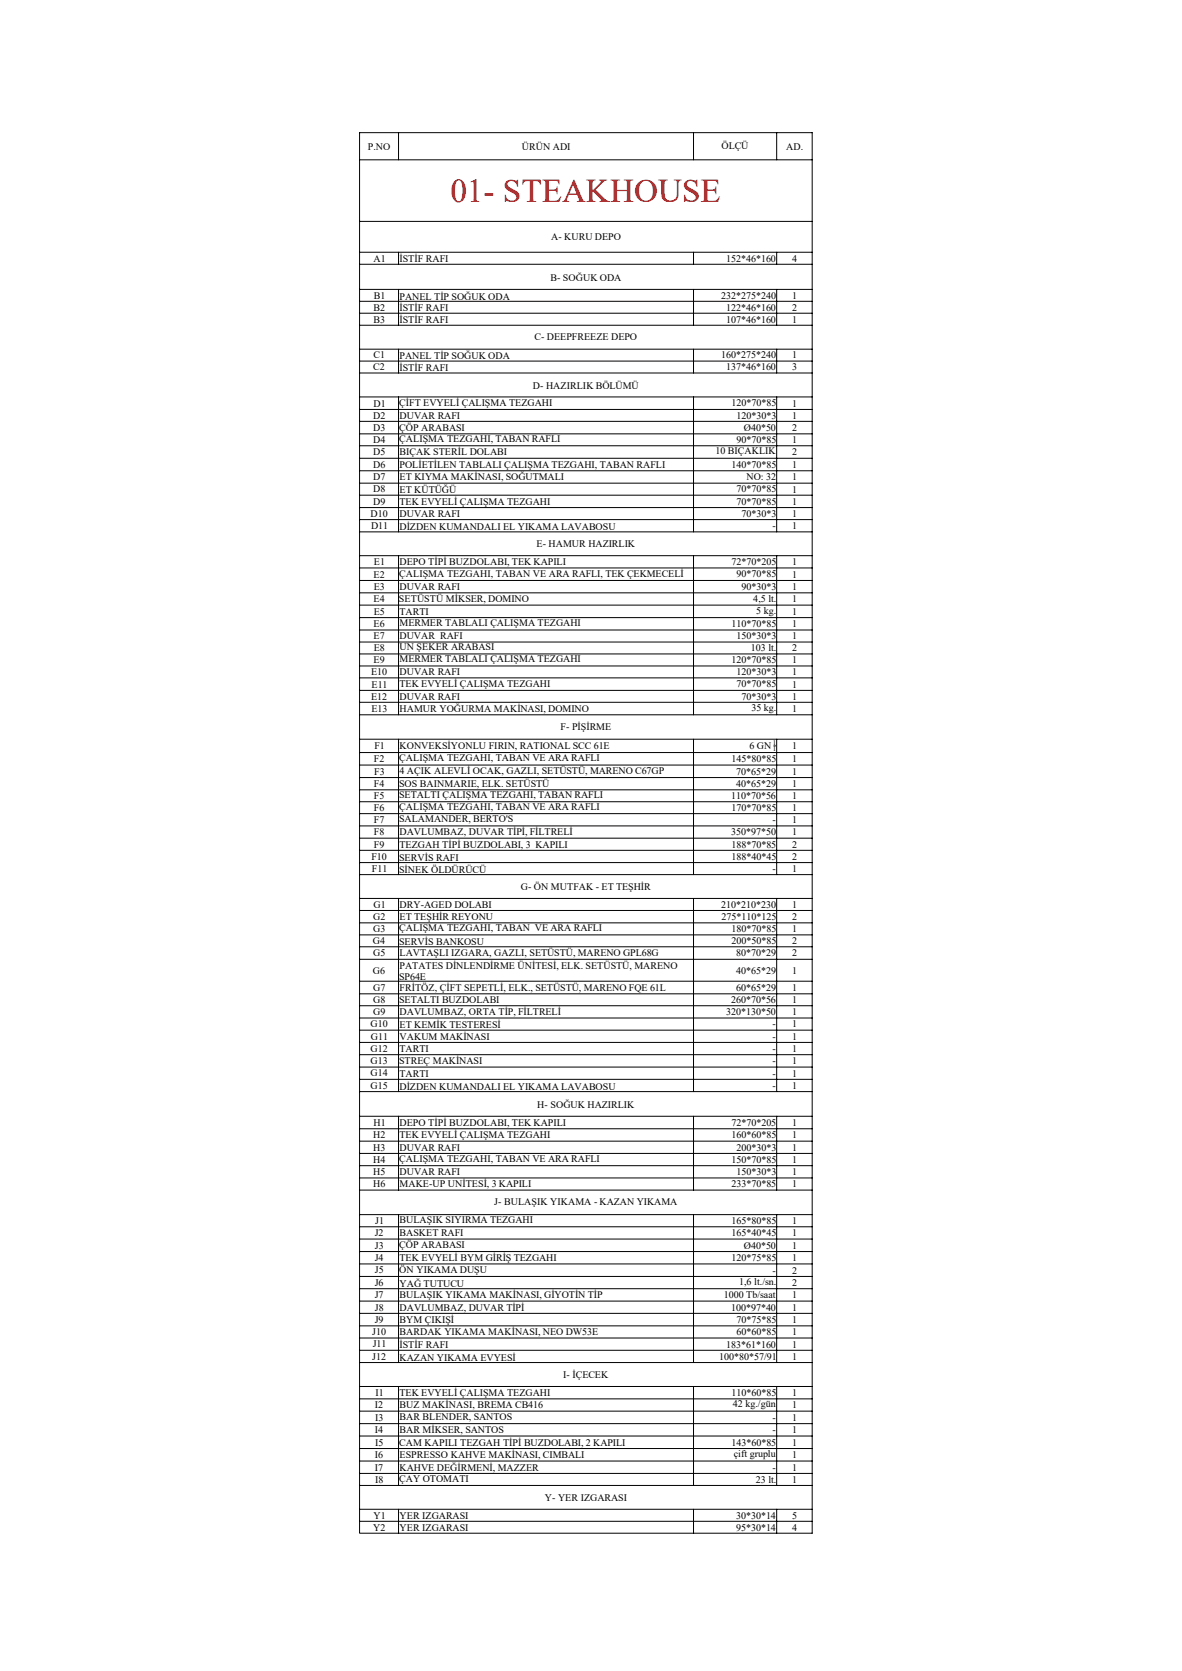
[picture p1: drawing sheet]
<svg xmlns="http://www.w3.org/2000/svg" width="420mm" height="594mm" viewBox="0 0 420 594" stroke-linecap="round" stroke-linejoin="round" font-family="sans-serif">
<defs><g id="words">
<text font-size="11.8" fill="#f00" x="160" y="71.7">01- STEAKHOUSE</text>
<g font-size="3.6">
<text x="130.7" y="53.2">P.NO</text>
<text x="185.5" y="53.4">ÜRÜN ADI</text>
<text x="256.3" y="53.1">ÖLÇÜ</text>
<text x="279.4" y="53.2">AD.</text>
<text x="195.8" y="85.4">A- KURU DEPO</text>
<text x="132.7" y="93">A1</text>
<text x="141.9" y="93.3">İSTİF RAFI</text>
<text x="258" y="93">152*46*160</text>
<text x="281.4" y="93">4</text>
<text x="195.6" y="99.9">B- SOĞUK ODA</text>
<text x="132.8" y="106.2">B1</text>
<text x="141.9" y="106.5">PANEL TİP SOĞUK ODA</text>
<text x="256.2" y="106.2">232*275*240</text>
<text x="281.4" y="106.2">1</text>
<text x="132.7" y="110.4">B2</text>
<text x="141.9" y="110.7">İSTİF RAFI</text>
<text x="258" y="110.4">122*46*160</text>
<text x="281.4" y="110.4">2</text>
<text x="132.7" y="114.6">B3</text>
<text x="141.9" y="114.9">İSTİF RAFI</text>
<text x="258" y="114.6">107*46*160</text>
<text x="281.4" y="114.7">1</text>
<text x="189.9" y="121">C- DEEPFREEZE DEPO</text>
<text x="132.6" y="131.7">C2</text>
<text x="132.8" y="127.4">C1</text>
<text x="141.9" y="132">İSTİF RAFI</text>
<text x="141.9" y="127.7">PANEL TİP SOĞUK ODA</text>
<text x="256.2" y="127.4">160*275*240</text>
<text x="258" y="131.7">137*46*160</text>
<text x="281.4" y="127.4">1</text>
<text x="281.5" y="131.7">3</text>
<text x="189.4" y="138.3">D- HAZIRLIK BÖLÜMÜ</text>
<text x="132.5" y="148.8">D2</text>
<text x="132.7" y="144.5">D1</text>
<text x="141.9" y="144.5">ÇİFT EVYELİ ÇALIŞMA TEZGAHI</text>
<text x="141.9" y="148.8">DUVAR RAFI</text>
<text x="259.9" y="144.5">120*70*85</text>
<text x="261.7" y="148.8">120*30*3</text>
<text x="281.4" y="144.5">1</text>
<text x="281.4" y="148.8">1</text>
<text x="132.6" y="153.2">D3</text>
<text x="141.9" y="153.2">ÇÖP ARABASI</text>
<text x="264.3" y="153.2">Ø40*50</text>
<text x="281.4" y="153.2">2</text>
<text x="132.5" y="157.6">D4</text>
<text x="132.6" y="161.9">D5</text>
<text x="141.9" y="157.2">ÇALIŞMA TEZGAHI, TABAN RAFLI</text>
<text x="141.9" y="161.8">BIÇAK STERİL DOLABI</text>
<text x="254.2" y="161.5">10 BIÇAKLIK</text>
<text x="261.7" y="157.5">90*70*85</text>
<text x="281.4" y="157.6">1</text>
<text x="281.4" y="161.9">2</text>
<text x="132.5" y="166.3">D6</text>
<text x="141.9" y="166.2">POLİETİLEN TABLALI ÇALIŞMA TEZGAHI, TABAN RAFLI</text>
<text x="259.9" y="166.3">140*70*85</text>
<text x="281.4" y="166.3">1</text>
<text x="132.5" y="170.7">D7</text>
<text x="141.9" y="170.8">ET KIYMA MAKİNASI, SOĞUTMALI</text>
<text x="265.2" y="170.7">NO: 32</text>
<text x="281.4" y="170.7">1</text>
<text x="132.5" y="179.4">D9</text>
<text x="132.6" y="175">D8</text>
<text x="141.9" y="179.4">TEK EVYELİ ÇALIŞMA TEZGAHI</text>
<text x="141.9" y="175.4">ET KÜTÜĞÜ</text>
<text x="261.7" y="175">70*70*85</text>
<text x="261.7" y="179.4">70*70*85</text>
<text x="281.4" y="175.1">1</text>
<text x="281.4" y="179.4">1</text>
<text x="131.7" y="183.8">D10</text>
<text x="141.9" y="183.7">DUVAR RAFI</text>
<text x="263.5" y="183.7">70*30*3</text>
<text x="281.4" y="183.8">1</text>
<text x="131.8" y="188.1">D11</text>
<text x="141.9" y="188.3">DİZDEN KUMANDALI EL YIKAMA LAVABOSU</text>
<text x="274.5" y="188.1">-</text>
<text x="281.4" y="188.1">1</text>
<text x="190.6" y="194.5">E- HAMUR HAZIRLIK</text>
<text x="132.9" y="200.9">E1</text>
<text x="142" y="200.9">DEPO TİPİ BUZDOLABI, TEK KAPILI</text>
<text x="259.9" y="200.9">72*70*205</text>
<text x="281.4" y="200.9">1</text>
<text x="132.8" y="205.3">E2</text>
<text x="132.8" y="209.7">E3</text>
<text x="141.9" y="205.2">ÇALIŞMA TEZGAHI, TABAN VE ARA RAFLI, TEK ÇEKMECELİ</text>
<text x="141.9" y="209.7">DUVAR RAFI</text>
<text x="261.7" y="205.3">90*70*85</text>
<text x="263.5" y="209.7">90*30*3</text>
<text x="281.4" y="209.7">1</text>
<text x="281.4" y="205.3">1</text>
<text x="132.8" y="214.1">E4</text>
<text x="141.8" y="214.1">SETÜSTÜ MİKSER, DOMINO</text>
<text x="267.7" y="213.9">4,5 lt.</text>
<text x="281.4" y="214.1">1</text>
<text x="132.8" y="218.5">E5</text>
<text x="141.9" y="218.5">TARTI</text>
<text x="268.7" y="218.1">5 kg.</text>
<text x="281.4" y="218.5">1</text>
<text x="132.8" y="222.9">E6</text>
<text x="132.8" y="227.2">E7</text>
<text x="141.9" y="227.2">DUVAR RAFI</text>
<text x="141.9" y="222.6">MERMER TABLALI ÇALIŞMA TEZGAHI</text>
<text x="259.9" y="222.9">110*70*85</text>
<text x="261.7" y="227.3">150*30*3</text>
<text x="281.4" y="222.9">1</text>
<text x="281.4" y="227.3">1</text>
<text x="132.8" y="231.5">E8</text>
<text x="142" y="231.2">UN ŞEKER ARABASI</text>
<text x="266.8" y="231.6">103 lt.</text>
<text x="281.4" y="231.5">2</text>
<text x="132.8" y="235.8">E9</text>
<text x="141.9" y="235.5">MERMER TABLALI ÇALIŞMA TEZGAHI</text>
<text x="259.9" y="235.8">120*70*85</text>
<text x="281.4" y="235.8">1</text>
<text x="131.9" y="240">E10</text>
<text x="132" y="244.4">E11</text>
<text x="141.9" y="244.3">TEK EVYELİ ÇALIŞMA TEZGAHI</text>
<text x="141.9" y="240">DUVAR RAFI</text>
<text x="261.7" y="244.3">70*70*85</text>
<text x="261.7" y="240">120*30*3</text>
<text x="281.4" y="244.4">1</text>
<text x="281.4" y="240">1</text>
<text x="131.9" y="248.7">E12</text>
<text x="141.9" y="248.7">DUVAR RAFI</text>
<text x="263.5" y="248.7">70*30*3</text>
<text x="281.4" y="248.7">1</text>
<text x="132" y="253">E13</text>
<text x="141.9" y="253.1">HAMUR YOĞURMA MAKİNASI, DOMINO</text>
<text x="267" y="252.7">35 kg.</text>
<text x="281.4" y="253.1">1</text>
<text x="199.2" y="259.5">F- PİŞİRME</text>
<text x="133" y="266.4">F1</text>
<text x="141.9" y="266.3">KONVEKSİYONLU FIRIN, RATIONAL SCC 61E</text>
<text x="266.3" y="266.3">6 GN</text>
<text x="281.4" y="266.4">1</text>
<text x="132.8" y="270.9">F2</text>
<text x="132.9" y="275.3">F3</text>
<text x="141.9" y="270.6">ÇALIŞMA TEZGAHI, TABAN VE ARA RAFLI</text>
<text x="141.9" y="275.3">4 AÇIK ALEVLİ OCAK, GAZLI, SETÜSTÜ, MARENO C67GP</text>
<text x="259.9" y="270.9">145*80*85</text>
<text x="261.6" y="275.3">70*65*29</text>
<text x="281.4" y="275.4">1</text>
<text x="281.4" y="270.9">1</text>
<text x="132.8" y="279.8">F4</text>
<text x="141.8" y="279.7">SOS BAINMARIE, ELK. SETÜSTÜ</text>
<text x="261.6" y="279.7">40*65*29</text>
<text x="281.4" y="279.8">1</text>
<text x="132.9" y="284.1">F5</text>
<text x="141.8" y="283.7">SETALTI ÇALIŞMA TEZGAHI, TABAN RAFLI</text>
<text x="141.9" y="288">ÇALIŞMA TEZGAHI, TABAN VE ARA RAFLI</text>
<text x="259.8" y="284.1">110*70*56</text>
<text x="281.4" y="284.1">1</text>
<text x="132.8" y="288.3">F6</text>
<text x="132.8" y="292.6">F7</text>
<text x="141.8" y="292.3">SALAMANDER, BERTO'S</text>
<text x="259.9" y="288.3">170*70*85</text>
<text x="274.5" y="292.6">-</text>
<text x="281.4" y="292.6">1</text>
<text x="281.4" y="288.3">1</text>
<text x="132.9" y="296.9">F8</text>
<text x="141.9" y="296.9">DAVLUMBAZ, DUVAR TİPİ, FİLTRELİ</text>
<text x="259.8" y="296.9">350*97*50</text>
<text x="281.4" y="297">1</text>
<text x="132" y="305.6">F10</text>
<text x="132.8" y="301.3">F9</text>
<text x="141.8" y="305.9">SERVİS RAFI</text>
<text x="141.9" y="301.3">TEZGAH TİPİ BUZDOLABI, 3 KAPILI</text>
<text x="259.9" y="301.3">188*70*85</text>
<text x="259.9" y="305.6">188*40*45</text>
<text x="281.4" y="301.3">2</text>
<text x="281.4" y="305.6">2</text>
<text x="132.1" y="310">F11</text>
<text x="141.8" y="310.2">SİNEK ÖLDÜRÜCÜ</text>
<text x="274.5" y="310">-</text>
<text x="281.4" y="310">1</text>
<text x="185" y="316.3">G- ÖN MUTFAK - ET TEŞHİR</text>
<text x="132.7" y="322.7">G1</text>
<text x="142" y="322.7">DRY-AGED DOLABI</text>
<text x="256.2" y="322.7">210*210*230</text>
<text x="281.4" y="322.7">1</text>
<text x="132.5" y="327">G2</text>
<text x="141.9" y="327">ET TEŞHİR REYONU</text>
<text x="256.3" y="327">275*110*125</text>
<text x="281.4" y="327">2</text>
<text x="132.5" y="335.6">G4</text>
<text x="132.6" y="331.3">G3</text>
<text x="141.8" y="335.9">SERVİS BANKOSU</text>
<text x="141.9" y="331">ÇALIŞMA TEZGAHI, TABAN VE ARA RAFLI</text>
<text x="259.9" y="331.3">180*70*85</text>
<text x="259.9" y="335.6">200*50*85</text>
<text x="281.4" y="331.4">1</text>
<text x="281.4" y="335.6">2</text>
<text x="132.6" y="339.9">G5</text>
<text x="141.9" y="339.9">LAVTAŞLI IZGARA, GAZLI, SETÜSTÜ, MARENO GPL68G</text>
<text x="261.6" y="339.9">80*70*29</text>
<text x="281.4" y="340">2</text>
<text x="132.5" y="346.1">G6</text>
<text x="141.9" y="344.3">PATATES DİNLENDİRME ÜNİTESİ, ELK. SETÜSTÜ, MARENO</text>
<text x="261.6" y="346.1">40*65*29</text>
<text x="281.4" y="346.1">1</text>
<text x="132.5" y="352.2">G7</text>
<text x="141.8" y="348.4">SP64E</text>
<text x="141.9" y="352.2">FRİTÖZ, ÇİFT SEPETLİ, ELK., SETÜSTÜ, MARENO FQE 61L</text>
<text x="261.6" y="352.2">60*65*29</text>
<text x="281.4" y="352.2">1</text>
<text x="132.5" y="356.5">G8</text>
<text x="141.8" y="356.5">SETALTI BUZDOLABI</text>
<text x="259.7" y="356.5">260*70*56</text>
<text x="281.4" y="356.6">1</text>
<text x="131.6" y="365.2">G10</text>
<text x="132.5" y="360.8">G9</text>
<text x="141.9" y="360.8">DAVLUMBAZ, ORTA TİP, FİLTRELİ</text>
<text x="141.9" y="365.5">ET KEMİK TESTERESİ</text>
<text x="258" y="360.8">320*130*50</text>
<text x="274.5" y="365.2">-</text>
<text x="281.4" y="365.2">1</text>
<text x="281.4" y="360.9">1</text>
<text x="131.8" y="369.5">G11</text>
<text x="142" y="369.8">VAKUM MAKİNASI</text>
<text x="274.5" y="369.6">-</text>
<text x="281.4" y="369.6">1</text>
<text x="131.7" y="373.9">G12</text>
<text x="141.9" y="373.9">TARTI</text>
<text x="274.5" y="373.9">-</text>
<text x="281.4" y="373.9">1</text>
<text x="131.6" y="382.7">G14</text>
<text x="131.7" y="378.3">G13</text>
<text x="141.8" y="378.2">STREÇ MAKİNASI</text>
<text x="141.9" y="382.7">TARTI</text>
<text x="274.5" y="378.3">-</text>
<text x="274.5" y="382.7">-</text>
<text x="281.4" y="378.3">1</text>
<text x="281.4" y="382.7">1</text>
<text x="131.7" y="387">G15</text>
<text x="141.9" y="387.3">DİZDEN KUMANDALI EL YIKAMA LAVABOSU</text>
<text x="274.5" y="387.1">-</text>
<text x="281.4" y="387.1">1</text>
<text x="190.9" y="393.9">H- SOĞUK HAZIRLIK</text>
<text x="132.7" y="400.2">H1</text>
<text x="141.9" y="400.2">DEPO TİPİ BUZDOLABI, TEK KAPILI</text>
<text x="259.9" y="400.2">72*70*205</text>
<text x="281.4" y="400.2">1</text>
<text x="132.5" y="404.6">H2</text>
<text x="141.9" y="404.6">TEK EVYELİ ÇALIŞMA TEZGAHI</text>
<text x="259.9" y="404.6">160*60*85</text>
<text x="281.4" y="404.6">1</text>
<text x="132.5" y="413.4">H4</text>
<text x="132.6" y="409">H3</text>
<text x="141.9" y="413">ÇALIŞMA TEZGAHI, TABAN VE ARA RAFLI</text>
<text x="141.9" y="409">DUVAR RAFI</text>
<text x="259.9" y="413.3">150*70*85</text>
<text x="261.7" y="409">200*30*3</text>
<text x="281.4" y="409">1</text>
<text x="281.4" y="413.4">1</text>
<text x="132.6" y="417.7">H5</text>
<text x="141.9" y="417.7">DUVAR RAFI</text>
<text x="261.7" y="417.7">150*30*3</text>
<text x="281.4" y="417.7">1</text>
<text x="132.5" y="422.1">H6</text>
<text x="141.9" y="422.1">MAKE-UP UNİTESİ, 3 KAPILI</text>
<text x="259.9" y="422.1">233*70*85</text>
<text x="281.4" y="422.1">1</text>
<text x="175.6" y="428.2">J- BULAŞIK YIKAMA - KAZAN YIKAMA</text>
<text x="133.3" y="435.1">J1</text>
<text x="141.9" y="434.8">BULAŞIK SIYIRMA TEZGAHI</text>
<text x="259.9" y="435.1">165*80*85</text>
<text x="281.4" y="435.1">1</text>
<text x="133.1" y="439.4">J2</text>
<text x="133.2" y="443.8">J3</text>
<text x="141.9" y="443.8">ÇÖP ARABASI</text>
<text x="142" y="439.4">BASKET RAFI</text>
<text x="259.9" y="439.5">165*40*45</text>
<text x="264.3" y="443.8">Ø40*50</text>
<text x="281.4" y="443.9">1</text>
<text x="281.4" y="439.5">1</text>
<text x="133.1" y="448.3">J4</text>
<text x="141.9" y="448.2">TEK EVYELİ BYM GİRİŞ TEZGAHI</text>
<text x="259.9" y="448.3">120*75*85</text>
<text x="281.4" y="448.3">1</text>
<text x="133.2" y="452.7">J5</text>
<text x="141.9" y="452.7">ÖN YIKAMA DUŞU</text>
<text x="274.5" y="452.7">-</text>
<text x="281.4" y="452.7">2</text>
<text x="133.1" y="457.1">J6</text>
<text x="133.1" y="461.5">J7</text>
<text x="141.9" y="461.4">BULAŞIK YIKAMA MAKİNASI, GİYOTİN TİP</text>
<text x="142" y="457.4">YAĞ TUTUCU</text>
<text x="257.2" y="461.5">1000 Tb/saat</text>
<text x="262.6" y="456.8">1,6 lt./sn.</text>
<text x="281.4" y="457.1">2</text>
<text x="281.4" y="461.5">1</text>
<text x="133.2" y="465.8">J8</text>
<text x="141.9" y="465.9">DAVLUMBAZ, DUVAR TİPİ</text>
<text x="259.8" y="465.8">100*97*40</text>
<text x="281.4" y="465.9">1</text>
<text x="133.1" y="470.2">J9</text>
<text x="141.9" y="470.2">BYM ÇIKIŞİ</text>
<text x="261.7" y="470.2">70*75*85</text>
<text x="281.4" y="470.3">1</text>
<text x="132.2" y="474.6">J10</text>
<text x="132.4" y="479">J11</text>
<text x="141.9" y="479.3">İSTİF RAFI</text>
<text x="142" y="474.6">BARDAK YIKAMA MAKİNASI, NEO DW53E</text>
<text x="258" y="479">183*61*160</text>
<text x="261.7" y="474.6">60*60*85</text>
<text x="281.4" y="474.6">1</text>
<text x="281.4" y="479">1</text>
<text x="132.2" y="483.3">J12</text>
<text x="141.9" y="483.6">KAZAN YIKAMA EVYESİ</text>
<text x="255.6" y="483.3">100*80*57/91</text>
<text x="281.4" y="483.4">1</text>
<text x="200.1" y="489.7">I- İÇECEK</text>
<text x="133.4" y="496.2">I1</text>
<text x="141.9" y="496.2">TEK EVYELİ ÇALIŞMA TEZGAHI</text>
<text x="259.9" y="496.2">110*60*85</text>
<text x="281.4" y="496.2">1</text>
<text x="133.2" y="500.6">I2</text>
<text x="141.9" y="500.6">BUZ MAKİNASI, BREMA CB416</text>
<text x="260.4" y="500.3">42 kg./gün</text>
<text x="281.4" y="500.6">1</text>
<text x="133.2" y="509.4">I4</text>
<text x="133.3" y="505">I3</text>
<text x="141.9" y="504.7">BAR BLENDER, SANTOS</text>
<text x="141.9" y="509.4">BAR MİKSER, SANTOS</text>
<text x="274.5" y="505">-</text>
<text x="274.5" y="509.4">-</text>
<text x="281.4" y="505">1</text>
<text x="281.4" y="509.4">1</text>
<text x="133.3" y="513.9">I5</text>
<text x="141.8" y="513.9">CAM KAPILI TEZGAH TİPİ BUZDOLABI, 2 KAPILI</text>
<text x="259.9" y="513.9">143*60*85</text>
<text x="281.4" y="513.9">1</text>
<text x="133.2" y="518.3">I6</text>
<text x="141.9" y="518.3">ESPRESSO KAHVE MAKİNASI, CIMBALI</text>
<text x="260.7" y="517.9">çift gruplu</text>
<text x="281.4" y="518.3">1</text>
<text x="133.2" y="522.7">I7</text>
<text x="133.3" y="527">I8</text>
<text x="141.9" y="526.8">ÇAY OTOMATI</text>
<text x="141.9" y="522.8">KAHVE DEĞİRMENİ, MAZZER</text>
<text x="268.6" y="527.1">23 lt.</text>
<text x="274.5" y="522.7">-</text>
<text x="281.4" y="522.7">1</text>
<text x="281.4" y="527.1">1</text>
<text x="193.6" y="533.4">Y- YER IZGARASI</text>
<text x="132.7" y="539.8">Y1</text>
<text x="142" y="539.8">YER IZGARASI</text>
<text x="261.5" y="539.8">30*30*14</text>
<text x="281.4" y="539.8">5</text>
<text x="132.6" y="544.1">Y2</text>
<text x="142" y="544.1">YER IZGARASI</text>
<text x="261.5" y="544.1">95*30*14</text>
<text x="281.4" y="544.1">4</text>
</g>
<g font-size="2.5">
<text x="274.7" y="264.8">1</text>
<text x="274.7" y="267.1">1</text>
</g>
</g></defs>
<g fill="none" stroke="#000" stroke-width=".36">
<path d="M127.8 47.2h160.8v497.8h-160.8zM127.8 56.8h160.8M141.6 47.2v9.6M246.4 47.2v9.6M276 47.2v9.6M127.8 78.7h160.8M127.8 89.7h160.8M127.8 93.9h160.8M141.6 89.7v4.2M246.4 89.7v4.2M276 89.7v4.2M127.8 102.9h160.8"/>
<path d="M127.8 107.1h160.8M127.8 111.3h160.8M127.8 115.6h160.8M141.6 102.9v12.7M246.4 102.9v12.7M276 102.9v12.7M127.8 124.1h160.8M127.8 128.4h160.8M127.8 132.6h160.8M141.6 124.1v8.5M246.4 124.1v8.5M276 124.1v8.5"/>
<path d="M127.8 141.1h160.8M127.8 145.5h160.8M127.8 149.8h160.8M127.8 154.2h160.8M127.8 158.5h160.8M141.6 141.1v48M246.4 141.1v48M276 141.1v48M127.8 162.9h160.8M127.8 167.3h160.8M127.8 171.7h160.8M127.8 176h160.8"/>
<path d="M127.8 180.4h160.8M127.8 184.7h160.8M127.8 189.1h160.8M127.8 197.5h160.8M141.6 197.5v56.6M246.4 197.5v56.6M276 197.5v56.6M127.8 201.9h160.8M127.8 206.3h160.8M127.8 210.7h160.8M127.8 215.1h160.8M127.8 219.5h160.8"/>
<path d="M127.8 223.9h160.8M127.8 228.2h160.8M127.8 232.5h160.8M127.8 236.7h160.8M127.8 241h160.8M127.8 245.4h160.8M127.8 249.6h160.8M127.8 254.1h160.8M127.8 262.8h160.8M127.8 267.5h160.8M127.8 271.9h160.8M127.8 276.4h160.8"/>
<path d="M141.6 262.8v48.1M246.4 262.8v48.1M275 265.1h.6M276 262.8v48.1M127.8 280.8h160.8M127.8 285h160.8M127.8 289.2h160.8M127.8 293.6h160.8M127.8 297.9h160.8M127.8 302.3h160.8M127.8 306.6h160.8M127.8 310.9h160.8"/>
<path d="M127.8 319.4h160.8M141.6 319.4v68.6M246.4 319.4v68.6M276 319.4v68.6M127.8 323.6h160.8M127.8 328h160.8M127.8 332.3h160.8M127.8 336.5h160.8M127.8 341h160.8M127.8 348.8h160.8M127.8 353.3h160.8M127.8 357.5h160.8"/>
<path d="M127.8 361.9h160.8M127.8 366.2h160.8M127.8 370.5h160.8M127.8 374.9h160.8M127.8 379.3h160.8M127.8 383.7h160.8M127.8 388h160.8M127.8 396.8h160.8M141.6 396.8v26.2M246.4 396.8v26.2M276 396.8v26.2M127.8 401.2h160.8"/>
<path d="M127.8 405.6h160.8M127.8 410h160.8M127.8 414.4h160.8M127.8 418.7h160.8M127.8 423h160.8M127.8 431.8h160.8M127.8 436.1h160.8M141.6 431.8v52.5M246.4 431.8v52.5M276 431.8v52.5M127.8 440.4h160.8M127.8 444.9h160.8"/>
<path d="M127.8 449.3h160.8M127.8 453.7h160.8M127.8 458.1h160.8M127.8 462.5h160.8M127.8 466.9h160.8M127.8 471.3h160.8M127.8 475.6h160.8M127.8 480h160.8M127.8 484.3h160.8M127.8 492.8h160.8M127.8 497.2h160.8M141.6 492.8v35.2"/>
<path d="M246.4 492.8v35.2M276 492.8v35.2M127.8 501.6h160.8M127.8 506.1h160.8M127.8 510.5h160.8M127.8 514.9h160.8M127.8 519.3h160.8M127.8 523.7h160.8M127.8 528h160.8M127.8 536.5h160.8M141.6 536.5v8.5M246.4 536.5v8.5"/>
<path d="M276 536.5v8.5M127.8 540.8h160.8"/>
</g>
<use href="#words"/>
</svg>
